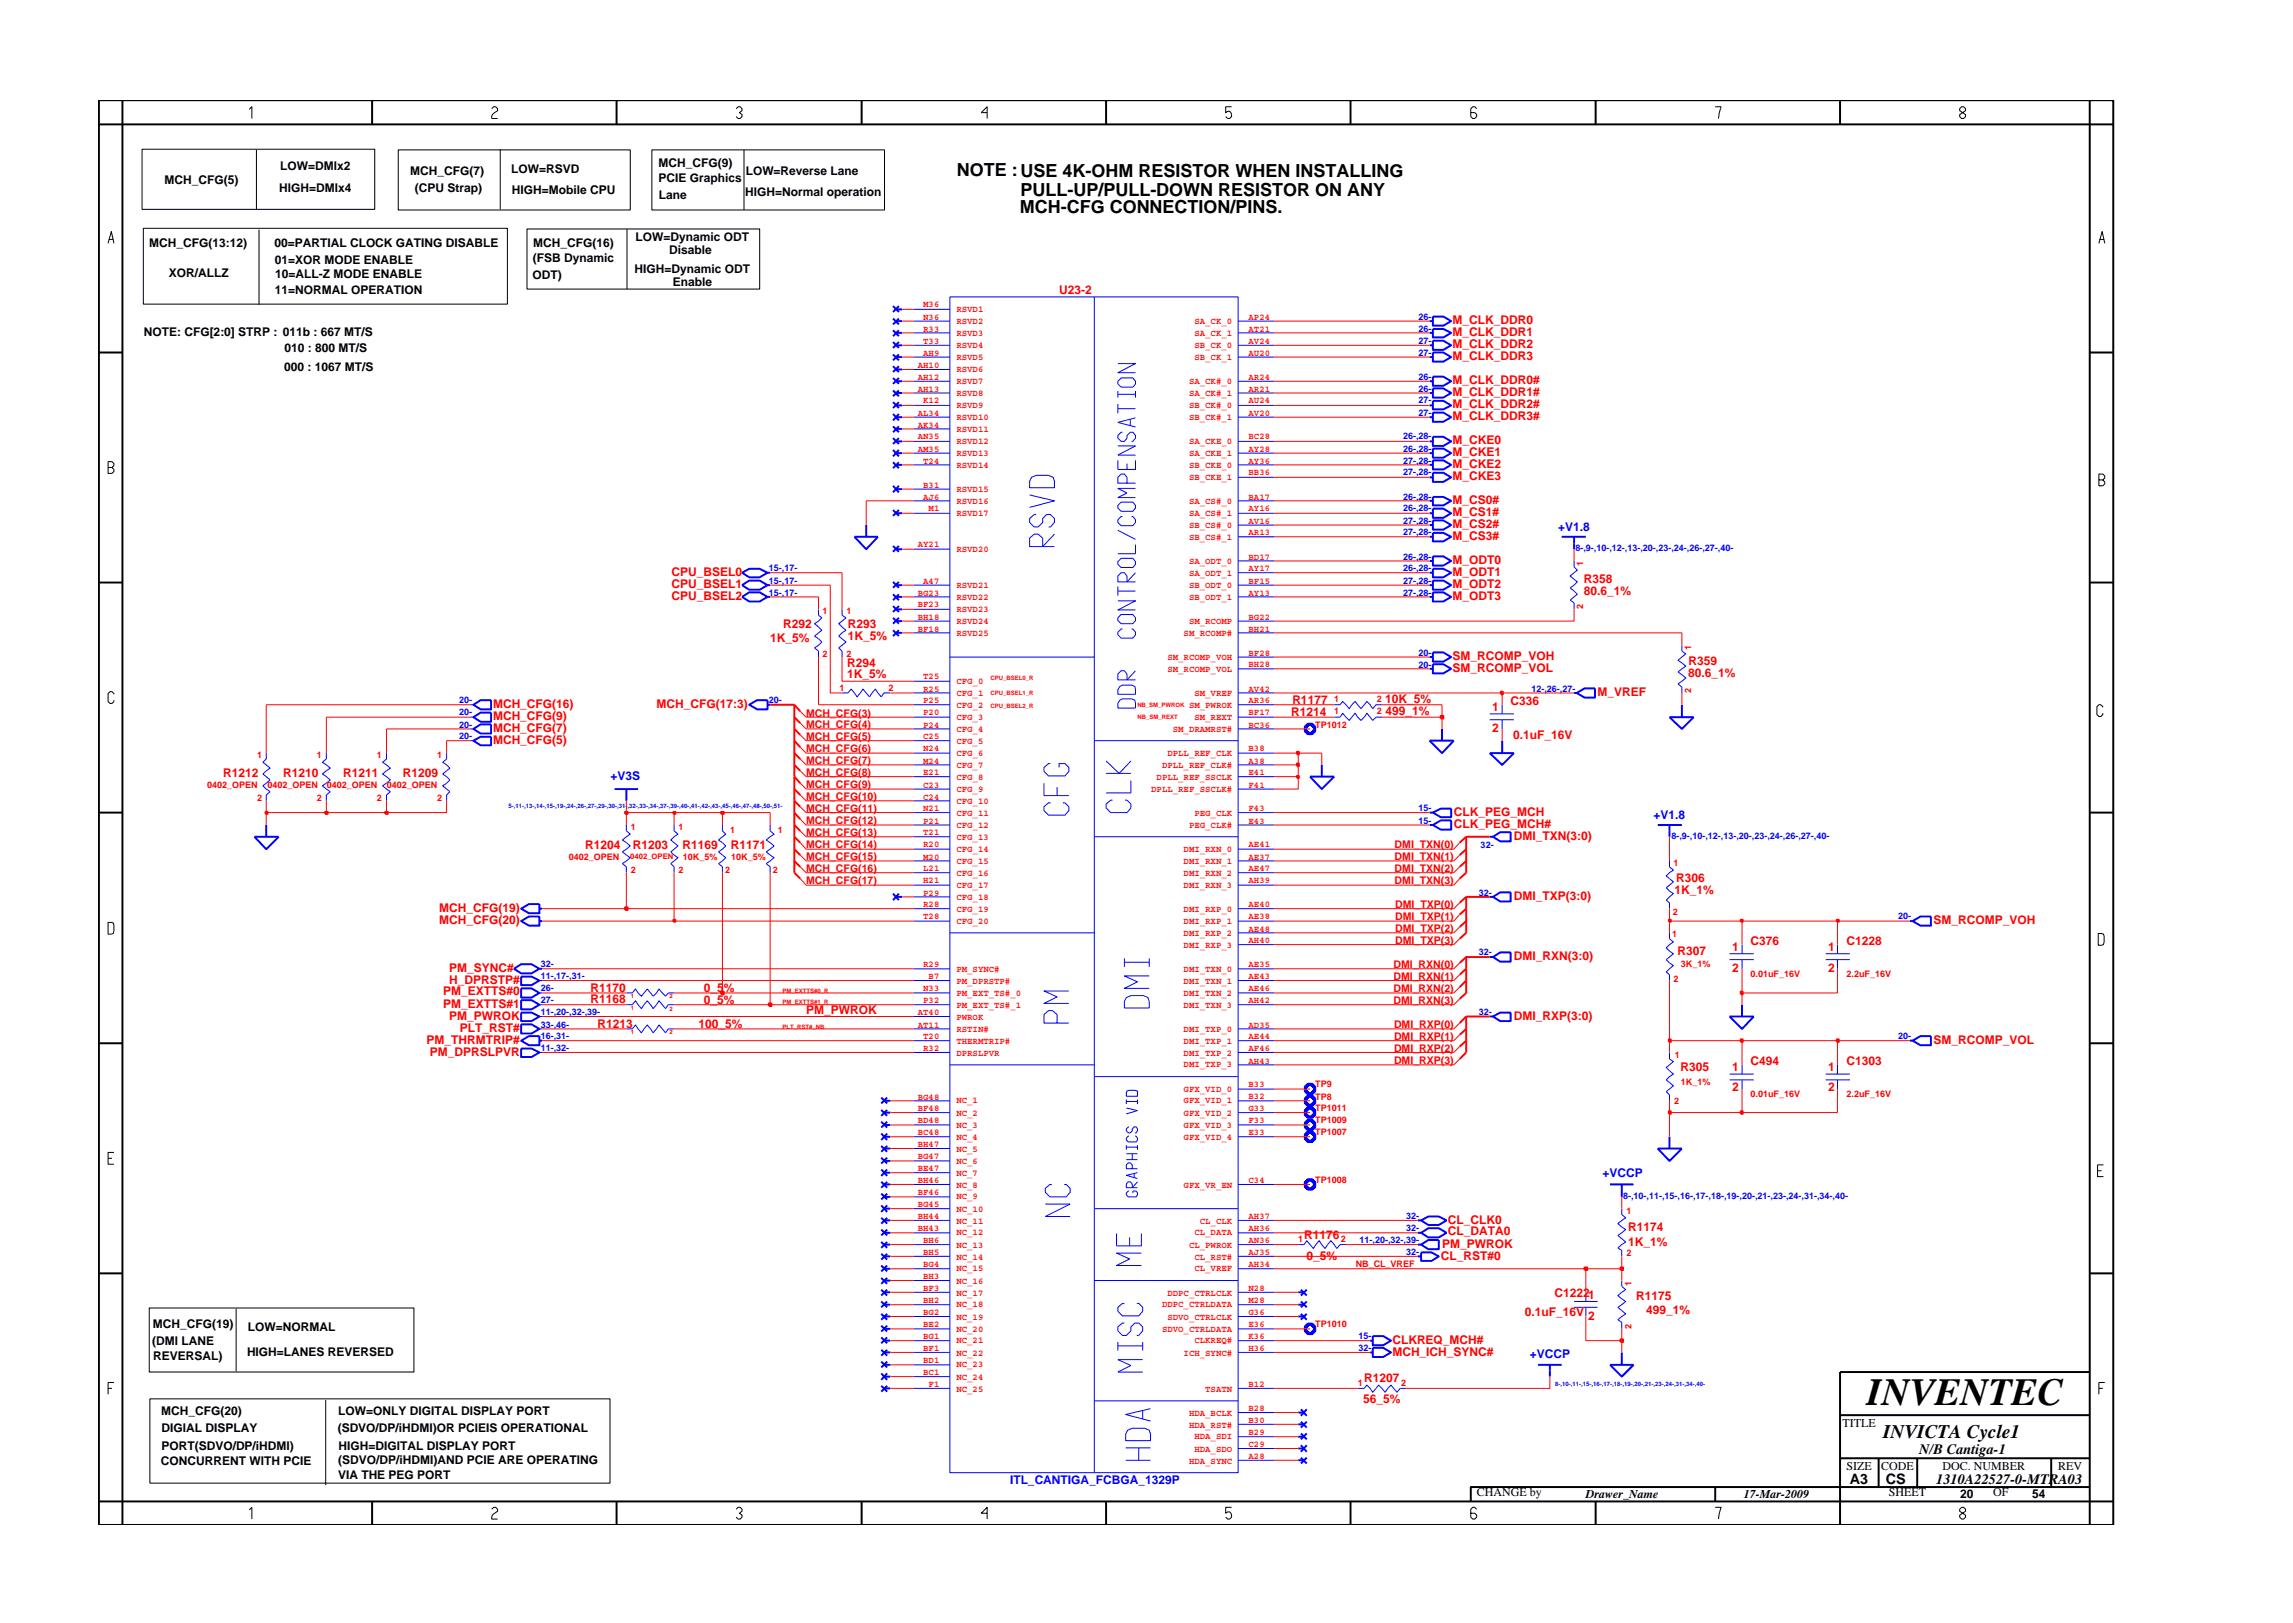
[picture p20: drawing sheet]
<svg xmlns="http://www.w3.org/2000/svg" width="297mm" height="210mm" viewBox="0 0 297 210" stroke-linecap="round" stroke-linejoin="round" font-family="sans-serif">
<defs><g id="words">
<text font-size="5" x="241.8" y="182">INVENTEC</text>
<text font-size="2.5" x="244" y="186.3">INVICTA Cycle1</text>
<g font-size="2.3">
<text x="123.9" y="22.8">NOTE :USE 4K-OHM RESISTOR WHEN INSTALLING</text>
<text x="132.1" y="27.6">MCH-CFG CONNECTION/PINS.</text>
<text x="132.2" y="25.4">PULL-UP/PULL-DOWN RESISTOR ON ANY</text>
</g>
<g font-size="1.9">
<text x="248.6" y="188.3">N/B Cantiga-1</text>
<text x="239.6" y="192.2">A3</text>
<text x="244.3" y="192.3">CS</text>
<text x="250.8" y="192.2">1310A22527-0-MTRA03</text>
</g>
<g font-size="1.6">
<text x="21.3" y="23.8">MCH_CFG(5)</text>
<text x="36.3" y="22">LOW=DMIx2</text>
<text x="53.2" y="22.6">MCH_CFG(7)</text>
<text x="66.2" y="22.5">LOW=RSVD</text>
<text x="85.3" y="23.6">PCIE Graphics</text>
<text x="85.3" y="21.6">MCH_CFG(9)</text>
<text x="96.6" y="22.7">LOW=Reverse Lane</text>
<text x="36.2" y="24.9">HIGH=DMIx4</text>
<text x="53.8" y="24.8">(CPU Strap)</text>
<text x="66.3" y="25.1">HIGH=Mobile CPU</text>
<text x="85.3" y="25.8">Lane</text>
<text x="96.5" y="25.3">HIGH=Normal operation</text>
<text x="19.3" y="31.9">MCH_CFG(13:12)</text>
<text x="21.9" y="35.8">XOR/ALLZ</text>
<text x="35.5" y="31.9">00=PARTIAL CLOCK GATING DISABLE</text>
<text x="35.6" y="34.1">01=XOR MODE ENABLE</text>
<text x="35.6" y="36">10=ALL-Z MODE ENABLE</text>
<text x="69" y="33.9">(FSB Dynamic</text>
<text x="69.1" y="31.9">MCH_CFG(16)</text>
<text x="82.2" y="35.4">HIGH=Dynamic ODT</text>
<text x="82.3" y="31.3">LOW=Dynamic ODT</text>
<text x="86.7" y="33">Disable</text>
<text x="35.6" y="38">11=NORMAL OPERATION</text>
<text x="69" y="36.2">ODT)</text>
<text x="87.1" y="37">Enable</text>
<text x="18.6" y="43.5">NOTE: CFG[2:0] STRP : 011b : 667 MT/S</text>
<text x="36.8" y="45.7">010 : 800 MT/S</text>
<text x="36.8" y="48">000 : 1067 MT/S</text>
<text x="19.8" y="172">MCH_CFG(19)</text>
<text x="32.1" y="172.5">LOW=NORMAL</text>
<text x="19.7" y="174.2">(DMI LANE</text>
<text x="19.8" y="176.2">REVERSAL)</text>
<text x="32" y="175.7">HIGH=LANES REVERSED</text>
<text x="20.9" y="183.3">MCH_CFG(20)</text>
<text x="20.9" y="185.5">DIGIAL DISPLAY</text>
<text x="43.7" y="185.5">(SDVO/DP/iHDMI)OR PCIEIS OPERATIONAL</text>
<text x="43.8" y="183.3">LOW=ONLY DIGITAL DISPLAY PORT</text>
<text x="238.7" y="184.8">TITLE</text>
<text x="20.8" y="189.8">CONCURRENT WITH PCIE</text>
<text x="20.9" y="187.8">PORT(SDVO/DP/iHDMI)</text>
<text x="43.8" y="191.6">VIA THE PEG PORT</text>
<text x="43.8" y="189.7">(SDVO/DP/iHDMI)AND PCIE ARE OPERATING</text>
<text x="43.9" y="187.8">HIGH=DIGITAL DISPLAY PORT</text>
<text x="239.2" y="190.4">SIZE</text>
<text x="243.7" y="190.4">CODE</text>
<text x="251.6" y="190.4">DOC. NUMBER</text>
<text x="266.6" y="190.4">REV</text>
<text x="191.3" y="193.9">CHANGE by</text>
<text x="205.4" y="194.1">Drawer_Name</text>
<text x="225.9" y="194.1">17-Mar-2009</text>
<text x="244.7" y="193.9">SHEET</text>
<text x="253.9" y="194.1">20</text>
<text x="258.2" y="193.9">OF</text>
<text x="263.3" y="194.1">54</text>
</g>
<g font-size="1.6" fill="#f00">
<text x="137.2" y="38">U23-2</text>
<text x="188.2" y="42">M_CLK_DDR0</text>
<text x="188.2" y="43.5">M_CLK_DDR1</text>
<text x="188.2" y="45.1">M_CLK_DDR2</text>
<text x="188.2" y="46.7">M_CLK_DDR3</text>
<text x="188.2" y="49.8">M_CLK_DDR0#</text>
<text x="188.2" y="51.3">M_CLK_DDR1#</text>
<text x="188.2" y="52.8">M_CLK_DDR2#</text>
<text x="188.2" y="54.5">M_CLK_DDR3#</text>
<text x="188.2" y="57.5">M_CKE0</text>
<text x="188.2" y="59.1">M_CKE1</text>
<text x="188.2" y="60.6">M_CKE2</text>
<text x="188.2" y="62.2">M_CKE3</text>
<text x="188.2" y="65.3">M_CS0#</text>
<text x="188.2" y="66.8">M_CS1#</text>
<text x="188.2" y="68.4">M_CS2#</text>
<text x="188.2" y="70">M_CS3#</text>
<text x="87" y="76.2">CPU_BSEL1</text>
<text x="87" y="77.7">CPU_BSEL2</text>
<text x="87" y="74.6">CPU_BSEL0</text>
<text x="188.2" y="73.1">M_ODT0</text>
<text x="188.2" y="74.6">M_ODT1</text>
<text x="188.2" y="76.2">M_ODT2</text>
<text x="188.2" y="77.7">M_ODT3</text>
<text x="205.2" y="77.1">80.6_1%</text>
<text x="205.2" y="75.5">R358</text>
<text x="99.8" y="83.2">1K_5%</text>
<text x="101.5" y="81.4">R292</text>
<text x="109.8" y="82.9">1K_5%</text>
<text x="109.8" y="81.4">R293</text>
<text x="109.8" y="86.4">R294</text>
<text x="109.8" y="87.8">1K_5%</text>
<text x="188.2" y="85.5">SM_RCOMP_VOH</text>
<text x="188.2" y="87.1">SM_RCOMP_VOL</text>
<text x="218.7" y="87.7">80.6_1%</text>
<text x="218.7" y="86.1">R359</text>
<text x="63.9" y="91.7">MCH_CFG(16)</text>
<text x="63.9" y="93.2">MCH_CFG(9)</text>
<text x="63.9" y="94.8">MCH_CFG(7)</text>
<text x="85.1" y="91.7">MCH_CFG(17:3)</text>
<text x="167.2" y="92.7">R1214</text>
<text x="167.4" y="91.2">R1177</text>
<text x="179.4" y="91.1">10K_5%</text>
<text x="179.5" y="92.7">499_1%</text>
<text x="193.3" y="92.1">1</text>
<text x="193.3" y="94.8">2</text>
<text x="195.7" y="91.4">C336</text>
<text x="196" y="95.8">0.1uF_16V</text>
<text x="207" y="90.2">M_VREF</text>
<text x="28.9" y="100.6">R1212</text>
<text x="36.7" y="100.6">R1210</text>
<text x="44.5" y="100.6">R1211</text>
<text x="52.2" y="100.6">R1209</text>
<text x="63.9" y="96.4">MCH_CFG(5)</text>
<text x="188.3" y="105.7">CLK_PEG_MCH</text>
<text x="188.3" y="107.3">CLK_PEG_MCH#</text>
<text x="75.8" y="109.9">R1204</text>
<text x="82" y="109.9">R1203</text>
<text x="88.4" y="110">R1169</text>
<text x="94.7" y="110">R1171</text>
<text x="196.1" y="108.8">DMI_TXN(3:0)</text>
<text x="56.9" y="119.7">MCH_CFG(20)</text>
<text x="56.9" y="118.1">MCH_CFG(19)</text>
<text x="196.1" y="116.6">DMI_TXP(3:0)</text>
<text x="216.9" y="115.8">1K_1%</text>
<text x="217.1" y="114.3">R306</text>
<text x="250.5" y="119.7">SM_RCOMP_VOH</text>
<text x="58.2" y="125.9">PM_SYNC#</text>
<text x="196.1" y="124.3">DMI_RXN(3:0)</text>
<text x="217.3" y="123.7">R307</text>
<text x="224.4" y="123.2">1</text>
<text x="224.4" y="125.9">2</text>
<text x="226.8" y="122.4">C376</text>
<text x="236.8" y="123.2">1</text>
<text x="236.8" y="125.9">2</text>
<text x="239.2" y="122.4">C1228</text>
<text x="57.4" y="130.6">PM_EXTTS#1</text>
<text x="57.4" y="129">PM_EXTTS#0</text>
<text x="58.2" y="127.4">H_DPRSTP#</text>
<text x="76.5" y="130">R1168</text>
<text x="76.5" y="128.5">R1170</text>
<text x="91.2" y="130.1">0_5%</text>
<text x="91.2" y="128.6">0_5%</text>
<text x="104.4" y="131.3">PM_PWROK</text>
<text x="55.3" y="135.2">PM_THRMTRIP#</text>
<text x="55.7" y="136.8">PM_DPRSLPVR</text>
<text x="58.2" y="132.1">PM_PWROK</text>
<text x="59.6" y="133.7">PLT_RST#</text>
<text x="77.4" y="133.1">R1213</text>
<text x="90.5" y="133.1">100_5%</text>
<text x="196.1" y="132.1">DMI_RXP(3:0)</text>
<text x="226.8" y="137.9">C494</text>
<text x="239.2" y="137.9">C1303</text>
<text x="250.5" y="135.2">SM_RCOMP_VOL</text>
<text x="217.7" y="138.8">R305</text>
<text x="224.4" y="138.7">1</text>
<text x="224.4" y="141.4">2</text>
<text x="236.8" y="141.4">2</text>
<text x="236.8" y="138.7">1</text>
<text x="168.9" y="160.5">R1176</text>
<text x="186.8" y="161.6">PM_PWROK</text>
<text x="187.6" y="160">CL_DATA0</text>
<text x="187.6" y="158.5">CL_CLK0</text>
<text x="210.9" y="161.4">1K_1%</text>
<text x="210.9" y="159.5">R1174</text>
<text x="169.2" y="163.2">0_5%</text>
<text x="186.6" y="163.2">CL_RST#0</text>
<text x="197.5" y="170.4">0.1uF_16V</text>
<text x="201.4" y="168.1">C12221</text>
<text x="205.8" y="171">2</text>
<text x="211.9" y="168.4">R1175</text>
<text x="213.2" y="170.3">499_1%</text>
<text x="176.7" y="179.1">R1207</text>
<text x="180.4" y="175.6">MCH_ICH_SYNC#</text>
<text x="180.4" y="174.1">CLKREQ_MCH#</text>
<text x="176.6" y="181.8">56_5%</text>
</g>
<g font-size="1.6" fill="#00f">
<text x="201.9" y="68.8">+V1.8</text>
<text x="79.1" y="101">+V3S</text>
<text x="214.2" y="106.1">+V1.8</text>
<text x="207.6" y="152.5">+VCCP</text>
<text x="198.2" y="176">+VCCP</text>
<text x="130.8" y="192.3">ITL_CANTIGA_FCBGA_1329P</text>
</g>
<g font-size="1.4" fill="#f00">
<text x="104.4" y="92.8">MCH_CFG(3)</text>
<text x="104.4" y="95.9">MCH_CFG(5)</text>
<text x="104.4" y="94.3">MCH_CFG(4)</text>
<text x="104.4" y="100.5">MCH_CFG(8)</text>
<text x="104.4" y="99">MCH_CFG(7)</text>
<text x="104.4" y="97.5">MCH_CFG(6)</text>
<text x="104.4" y="106.8">MCH_CFG(12)</text>
<text x="104.4" y="105.2">MCH_CFG(11)</text>
<text x="104.4" y="103.7">MCH_CFG(10)</text>
<text x="104.4" y="102.1">MCH_CFG(9)</text>
<text x="104.4" y="113">MCH_CFG(16)</text>
<text x="104.4" y="111.4">MCH_CFG(15)</text>
<text x="104.4" y="109.8">MCH_CFG(14)</text>
<text x="104.4" y="108.3">MCH_CFG(13)</text>
<text x="180.7" y="113">DMI_TXN(2)</text>
<text x="180.7" y="109.8">DMI_TXN(0)</text>
<text x="180.7" y="111.4">DMI_TXN(1)</text>
<text x="104.4" y="114.5">MCH_CFG(17)</text>
<text x="180.7" y="114.5">DMI_TXN(3)</text>
<text x="180.7" y="117.6">DMI_TXP(0)</text>
<text x="180.7" y="119.2">DMI_TXP(1)</text>
<text x="180.5" y="125.4">DMI_RXN(0)</text>
<text x="180.7" y="120.8">DMI_TXP(2)</text>
<text x="180.7" y="122.3">DMI_TXP(3)</text>
<text x="180.5" y="126.9">DMI_RXN(1)</text>
<text x="180.5" y="128.6">DMI_RXN(2)</text>
<text x="180.5" y="130.1">DMI_RXN(3)</text>
<text x="180.6" y="137.9">DMI_RXP(3)</text>
<text x="180.6" y="133.2">DMI_RXP(0)</text>
<text x="180.6" y="134.7">DMI_RXP(1)</text>
<text x="180.6" y="136.3">DMI_RXP(2)</text>
</g>
<g font-size="1.2" fill="#f00">
<text x="119.6" y="41.4">N36</text>
<text x="119.6" y="39.8">M36</text>
<text x="123.9" y="40.4">RSVD1</text>
<text x="161.7" y="41.4">AP24</text>
<text x="118.9" y="47.6">AH10</text>
<text x="119.6" y="43">R33</text>
<text x="119.6" y="44.6">T33</text>
<text x="119.6" y="46.1">AH9</text>
<text x="123.9" y="42">RSVD2</text>
<text x="123.9" y="43.5">RSVD3</text>
<text x="123.9" y="45.1">RSVD4</text>
<text x="123.9" y="46.7">RSVD5</text>
<text x="154.7" y="45.1">SB_CK_0</text>
<text x="154.7" y="46.7">SB_CK_1</text>
<text x="154.7" y="42">SA_CK_0</text>
<text x="154.7" y="43.5">SA_CK_1</text>
<text x="161.7" y="44.6">AV24</text>
<text x="161.7" y="46.1">AU20</text>
<text x="161.7" y="43">AT21</text>
<text x="118.9" y="49.2">AH12</text>
<text x="118.9" y="50.7">AH13</text>
<text x="118.9" y="53.9">AL34</text>
<text x="119.6" y="52.3">K12</text>
<text x="123.9" y="48.2">RSVD6</text>
<text x="123.9" y="49.7">RSVD7</text>
<text x="123.9" y="51.3">RSVD8</text>
<text x="123.9" y="52.9">RSVD9</text>
<text x="154" y="52.9">SB_CK#_0</text>
<text x="154" y="49.7">SA_CK#_0</text>
<text x="154" y="51.3">SA_CK#_1</text>
<text x="161.7" y="52.3">AU24</text>
<text x="161.7" y="53.9">AV20</text>
<text x="161.7" y="49.2">AR24</text>
<text x="161.7" y="50.7">AR21</text>
<text x="118.9" y="55.4">AK34</text>
<text x="118.9" y="56.9">AN35</text>
<text x="118.9" y="58.5">AM35</text>
<text x="123.9" y="54.5">RSVD10</text>
<text x="123.9" y="56">RSVD11</text>
<text x="123.9" y="57.5">RSVD12</text>
<text x="123.9" y="59.1">RSVD13</text>
<text x="154" y="54.5">SB_CK#_1</text>
<text x="154" y="57.5">SA_CKE_0</text>
<text x="154" y="59.1">SA_CKE_1</text>
<text x="161.7" y="56.9">BC28</text>
<text x="161.7" y="58.5">AY28</text>
<text x="119.6" y="60.1">T24</text>
<text x="119.6" y="63.2">B31</text>
<text x="119.6" y="64.7">AJ6</text>
<text x="123.9" y="60.6">RSVD14</text>
<text x="123.9" y="63.8">RSVD15</text>
<text x="123.9" y="65.3">RSVD16</text>
<text x="154" y="60.6">SB_CKE_0</text>
<text x="154" y="62.2">SB_CKE_1</text>
<text x="154" y="65.3">SA_CS#_0</text>
<text x="161.7" y="60.1">AY36</text>
<text x="161.7" y="61.6">BB36</text>
<text x="161.7" y="64.7">BA17</text>
<text x="118.9" y="70.9">AY21</text>
<text x="120.3" y="66.2">M1</text>
<text x="123.9" y="66.8">RSVD17</text>
<text x="123.9" y="71.5">RSVD20</text>
<text x="154" y="66.8">SA_CS#_1</text>
<text x="154" y="68.4">SB_CS#_0</text>
<text x="154" y="70">SB_CS#_1</text>
<text x="161.7" y="67.8">AV16</text>
<text x="161.7" y="69.4">AR13</text>
<text x="161.7" y="66.2">AY16</text>
<text x="118.9" y="77.2">BG23</text>
<text x="119.6" y="75.6">A47</text>
<text x="123.9" y="76.1">RSVD21</text>
<text x="123.9" y="77.8">RSVD22</text>
<text x="154" y="73.1">SA_ODT_0</text>
<text x="154" y="74.6">SA_ODT_1</text>
<text x="154" y="76.1">SB_ODT_0</text>
<text x="154" y="77.8">SB_ODT_1</text>
<text x="161.7" y="72.5">BD17</text>
<text x="161.7" y="74">AY17</text>
<text x="161.7" y="75.6">BF15</text>
<text x="161.7" y="77.2">AY13</text>
<text x="205.1" y="73.3" transform="rotate(-90 205.1 73.3)">1</text>
<text x="106.5" y="79.6">1</text>
<text x="109.7" y="79.6">1</text>
<text x="118.9" y="78.7">BF23</text>
<text x="118.9" y="80.3">BH18</text>
<text x="118.9" y="81.8">BF18</text>
<text x="123.9" y="79.3">RSVD23</text>
<text x="123.9" y="80.8">RSVD24</text>
<text x="123.9" y="82.4">RSVD25</text>
<text x="153.3" y="82.4">SM_RCOMP#</text>
<text x="154" y="80.8">SM_RCOMP</text>
<text x="161.7" y="80.3">BG22</text>
<text x="161.7" y="81.8">BH21</text>
<text x="205.1" y="78.9" transform="rotate(-90 205.1 78.9)">2</text>
<text x="106.5" y="85.1">2</text>
<text x="108.7" y="89.5">1</text>
<text x="109.7" y="85.1">2</text>
<text x="115.1" y="89.5">2</text>
<text x="119.6" y="88">T25</text>
<text x="119.6" y="89.6">R25</text>
<text x="123.9" y="88.6">CFG_0</text>
<text x="151.2" y="85.5">SM_RCOMP_VOH</text>
<text x="151.2" y="87.1">SM_RCOMP_VOL</text>
<text x="161.7" y="84.9">BF28</text>
<text x="161.7" y="86.5">BH28</text>
<text x="161.7" y="89.6">AV42</text>
<text x="219.1" y="89.8" transform="rotate(-90 219.1 89.8)">2</text>
<text x="219.1" y="84.2" transform="rotate(-90 219.1 84.2)">1</text>
<text x="119.6" y="91.1">P25</text>
<text x="119.6" y="92.7">P20</text>
<text x="119.6" y="94.3">P24</text>
<text x="119.6" y="95.8">C25</text>
<text x="123.9" y="90.2">CFG_1</text>
<text x="123.9" y="91.7">CFG_2</text>
<text x="123.9" y="93.2">CFG_3</text>
<text x="123.9" y="94.9">CFG_4</text>
<text x="151.9" y="94.9">SM_DRAMRST#</text>
<text x="154" y="91.7">SM_PWROK</text>
<text x="154.7" y="93.2">SM_REXT</text>
<text x="154.7" y="90.2">SM_VREF</text>
<text x="161.7" y="92.7">BF17</text>
<text x="161.7" y="94.3">BC36</text>
<text x="161.7" y="91.1">AR36</text>
<text x="170.4" y="94.3">TP1012</text>
<text x="172.8" y="92.5">1</text>
<text x="172.8" y="91">1</text>
<text x="178.4" y="92.5">2</text>
<text x="178.4" y="91">2</text>
<text x="33.3" y="98.2">1</text>
<text x="41" y="98.2">1</text>
<text x="48.8" y="98.2">1</text>
<text x="56.6" y="98.2">1</text>
<text x="119.6" y="97.3">N24</text>
<text x="119.6" y="98.9">M24</text>
<text x="119.6" y="100.4">E21</text>
<text x="123.9" y="96.4">CFG_5</text>
<text x="123.9" y="97.9">CFG_6</text>
<text x="123.9" y="99.5">CFG_7</text>
<text x="123.9" y="101">CFG_8</text>
<text x="149.8" y="101">DPLL_REF_SSCLK</text>
<text x="150.5" y="99.5">DPLL_REF_CLK#</text>
<text x="151.2" y="97.9">DPLL_REF_CLK</text>
<text x="161.7" y="97.3">B38</text>
<text x="161.7" y="98.9">A38</text>
<text x="161.7" y="100.4">E41</text>
<text x="26.8" y="102.1">0402_OPEN</text>
<text x="33.3" y="103.7">2</text>
<text x="34.6" y="102.1">0402_OPEN</text>
<text x="41" y="103.7">2</text>
<text x="42.3" y="102.1">0402_OPEN</text>
<text x="48.8" y="103.7">2</text>
<text x="50.1" y="102.1">0402_OPEN</text>
<text x="56.6" y="103.7">2</text>
<text x="81.7" y="107.6">1</text>
<text x="87.9" y="107.6">1</text>
<text x="94.6" y="107.9">1</text>
<text x="100.8" y="107.9">1</text>
<text x="119.6" y="103.6">C24</text>
<text x="119.6" y="105.1">N21</text>
<text x="119.6" y="106.7">P21</text>
<text x="119.6" y="102.1">C23</text>
<text x="123.9" y="104.2">CFG_10</text>
<text x="123.9" y="105.7">CFG_11</text>
<text x="123.9" y="107.2">CFG_12</text>
<text x="123.9" y="102.6">CFG_9</text>
<text x="149.1" y="102.6">DPLL_REF_SSCLK#</text>
<text x="154" y="107.2">PEG_CLK#</text>
<text x="154.7" y="105.7">PEG_CLK</text>
<text x="161.7" y="105.1">F43</text>
<text x="161.7" y="106.7">E43</text>
<text x="161.7" y="102.1">F41</text>
<text x="73.7" y="111.4">0402_OPEN</text>
<text x="81.7" y="113.1">2</text>
<text x="87.9" y="113.1">2</text>
<text x="88.5" y="111.4">10K_5%</text>
<text x="94" y="113.1">2</text>
<text x="94.7" y="111.4">10K_5%</text>
<text x="100.1" y="113.1">2</text>
<text x="119.6" y="108.2">T21</text>
<text x="119.6" y="109.8">R20</text>
<text x="119.6" y="111.4">M20</text>
<text x="119.6" y="112.9">L21</text>
<text x="123.9" y="108.8">CFG_13</text>
<text x="123.9" y="110.3">CFG_14</text>
<text x="123.9" y="111.9">CFG_15</text>
<text x="123.9" y="113.5">CFG_16</text>
<text x="153.3" y="111.9">DMI_RXN_1</text>
<text x="153.3" y="113.5">DMI_RXN_2</text>
<text x="153.3" y="110.3">DMI_RXN_0</text>
<text x="161.7" y="109.8">AE41</text>
<text x="161.7" y="111.4">AE37</text>
<text x="161.7" y="112.9">AE47</text>
<text x="216.8" y="112.2">1</text>
<text x="119.6" y="114.4">H21</text>
<text x="119.6" y="116">P29</text>
<text x="119.6" y="117.5">R28</text>
<text x="119.6" y="119.1">T28</text>
<text x="123.9" y="115">CFG_17</text>
<text x="123.9" y="116.6">CFG_18</text>
<text x="123.9" y="118.1">CFG_19</text>
<text x="123.9" y="119.7">CFG_20</text>
<text x="153.3" y="115">DMI_RXN_3</text>
<text x="153.3" y="118.1">DMI_RXP_0</text>
<text x="153.3" y="119.7">DMI_RXP_1</text>
<text x="161.7" y="114.4">AH39</text>
<text x="161.7" y="117.5">AE40</text>
<text x="161.7" y="119.1">AE38</text>
<text x="216.7" y="118.6">2</text>
<text x="119.6" y="125.3">R29</text>
<text x="123.9" y="125.9">PM_SYNC#</text>
<text x="153.3" y="121.3">DMI_RXP_2</text>
<text x="153.3" y="122.8">DMI_RXP_3</text>
<text x="153.3" y="125.9">DMI_TXN_0</text>
<text x="161.7" y="120.7">AE48</text>
<text x="161.7" y="122.2">AH40</text>
<text x="161.7" y="125.3">AE35</text>
<text x="216.6" y="121.4">1</text>
<text x="217.7" y="125.3">3K_1%</text>
<text x="118.9" y="131.5">AT40</text>
<text x="119.6" y="128.4">N33</text>
<text x="119.6" y="130">P32</text>
<text x="120.3" y="126.9">B7</text>
<text x="123.9" y="127.5">PM_DPRSTP#</text>
<text x="123.9" y="129">PM_EXT_TS#_0</text>
<text x="123.9" y="130.6">PM_EXT_TS#_1</text>
<text x="153.3" y="127.5">DMI_TXN_1</text>
<text x="153.3" y="129">DMI_TXN_2</text>
<text x="153.3" y="130.6">DMI_TXN_3</text>
<text x="161.7" y="126.9">AE43</text>
<text x="161.7" y="128.4">AE46</text>
<text x="161.7" y="130">AH42</text>
<text x="216.8" y="127.2">2</text>
<text x="226.8" y="126.6">0.01uF_16V</text>
<text x="239.2" y="126.6">2.2uF_16V</text>
<text x="118.9" y="133.1">AT11</text>
<text x="119.6" y="136.2">R32</text>
<text x="119.6" y="134.6">T20</text>
<text x="123.9" y="133.6">RSTIN#</text>
<text x="123.9" y="136.8">DPRSLPVR</text>
<text x="123.9" y="132.1">PWROK</text>
<text x="123.9" y="135.2">THERMTRIP#</text>
<text x="153.3" y="133.6">DMI_TXP_0</text>
<text x="153.3" y="135.2">DMI_TXP_1</text>
<text x="153.3" y="136.8">DMI_TXP_2</text>
<text x="161.7" y="133.1">AD35</text>
<text x="161.7" y="134.6">AE44</text>
<text x="161.7" y="136.2">AF46</text>
<text x="161.7" y="137.8">AH43</text>
<text x="217" y="137">1</text>
<text x="118.9" y="142.4">BG48</text>
<text x="118.9" y="144">BF48</text>
<text x="123.9" y="142.9">NC_1</text>
<text x="153.3" y="138.3">DMI_TXP_3</text>
<text x="153.3" y="141.4">GFX_VID_0</text>
<text x="153.3" y="142.9">GFX_VID_1</text>
<text x="161.7" y="140.8">B33</text>
<text x="161.7" y="142.4">B32</text>
<text x="161.7" y="144">G33</text>
<text x="170.4" y="140.8">TP9</text>
<text x="170.4" y="142.4">TP8</text>
<text x="170.4" y="144">TP1011</text>
<text x="216.9" y="143">2</text>
<text x="217.7" y="140.6">1K_1%</text>
<text x="226.8" y="142.1">0.01uF_16V</text>
<text x="239.2" y="142.1">2.2uF_16V</text>
<text x="118.9" y="145.5">BD48</text>
<text x="118.9" y="147.1">BC48</text>
<text x="118.9" y="148.6">BH47</text>
<text x="123.9" y="146.1">NC_3</text>
<text x="123.9" y="147.7">NC_4</text>
<text x="123.9" y="149.2">NC_5</text>
<text x="123.9" y="144.6">NC_2</text>
<text x="153.3" y="144.6">GFX_VID_2</text>
<text x="153.3" y="146.1">GFX_VID_3</text>
<text x="153.3" y="147.7">GFX_VID_4</text>
<text x="161.7" y="145.5">F33</text>
<text x="161.7" y="147.1">E33</text>
<text x="170.4" y="145.5">TP1009</text>
<text x="170.4" y="147.1">TP1007</text>
<text x="118.9" y="150.1">BG47</text>
<text x="118.9" y="151.8">BE47</text>
<text x="118.9" y="153.3">BH46</text>
<text x="118.9" y="154.8">BF46</text>
<text x="123.9" y="150.7">NC_6</text>
<text x="123.9" y="152.3">NC_7</text>
<text x="123.9" y="153.9">NC_8</text>
<text x="123.9" y="155.4">NC_9</text>
<text x="153.3" y="153.9">GFX_VR_EN</text>
<text x="161.7" y="153.3">C34</text>
<text x="170.4" y="153.3">TP1008</text>
<text x="118.9" y="156.4">BG45</text>
<text x="118.9" y="157.9">BH44</text>
<text x="118.9" y="159.5">BH43</text>
<text x="119.6" y="161.1">BH6</text>
<text x="123.9" y="157">NC_10</text>
<text x="123.9" y="158.5">NC_11</text>
<text x="123.9" y="160">NC_12</text>
<text x="123.9" y="161.7">NC_13</text>
<text x="154" y="161.7">CL_PWROK</text>
<text x="154.7" y="160">CL_DATA</text>
<text x="155.4" y="158.5">CL_CLK</text>
<text x="161.7" y="157.9">AH37</text>
<text x="161.7" y="159.5">AH36</text>
<text x="161.7" y="161.1">AN36</text>
<text x="168.2" y="160.9">1</text>
<text x="173.7" y="160.9">2</text>
<text x="210.7" y="157.3">1</text>
<text x="119.6" y="162.6">BH5</text>
<text x="119.6" y="164.2">BG4</text>
<text x="119.6" y="165.7">BH3</text>
<text x="119.6" y="167.2">BF3</text>
<text x="123.9" y="163.2">NC_14</text>
<text x="123.9" y="164.7">NC_15</text>
<text x="123.9" y="166.3">NC_16</text>
<text x="123.9" y="167.8">NC_17</text>
<text x="151.2" y="167.8">DDPC_CTRLCLK</text>
<text x="154.7" y="163.2">CL_RST#</text>
<text x="154.7" y="164.7">CL_VREF</text>
<text x="161.7" y="162.6">AJ35</text>
<text x="161.7" y="164.2">AH34</text>
<text x="161.7" y="167.2">N28</text>
<text x="175.6" y="164.1">NB_CL_VREF</text>
<text x="210.7" y="162.8">2</text>
<text x="211.4" y="166.5" transform="rotate(-90 211.4 166.5)">1</text>
<text x="119.6" y="168.9">BH2</text>
<text x="119.6" y="170.4">BG2</text>
<text x="119.6" y="171.9">BE2</text>
<text x="119.6" y="173.5">BG1</text>
<text x="123.9" y="169.4">NC_18</text>
<text x="123.9" y="171">NC_19</text>
<text x="123.9" y="172.5">NC_20</text>
<text x="150.5" y="169.4">DDPC_CTRLDATA</text>
<text x="150.5" y="172.5">SDVO_CTRLDATA</text>
<text x="151.2" y="171">SDVO_CTRLCLK</text>
<text x="161.7" y="173.5">K36</text>
<text x="161.7" y="168.9">M28</text>
<text x="161.7" y="170.4">G36</text>
<text x="161.7" y="171.9">E36</text>
<text x="170.4" y="171.9">TP1010</text>
<text x="211.4" y="172.2" transform="rotate(-90 211.4 172.2)">2</text>
<text x="119.6" y="176.6">BD1</text>
<text x="119.6" y="178.2">BC1</text>
<text x="119.6" y="175">BF1</text>
<text x="120.3" y="179.7">F1</text>
<text x="123.9" y="178.8">NC_24</text>
<text x="123.9" y="174">NC_21</text>
<text x="123.9" y="175.6">NC_22</text>
<text x="123.9" y="177.2">NC_23</text>
<text x="153.3" y="175.6">ICH_SYNC#</text>
<text x="154.7" y="174">CLKREQ#</text>
<text x="161.7" y="175">H36</text>
<text x="161.7" y="179.7">B12</text>
<text x="175.9" y="179.5">1</text>
<text x="181.5" y="179.5">2</text>
<text x="123.9" y="180.3">NC_25</text>
<text x="154" y="184.9">HDA_RST#</text>
<text x="154" y="183.4">HDA_BCLK</text>
<text x="156.1" y="180.3">TSATN</text>
<text x="161.7" y="185.9">B29</text>
<text x="161.7" y="182.8">B28</text>
<text x="161.7" y="184.3">B30</text>
<text x="154" y="189.6">HDA_SYNC</text>
<text x="154.7" y="186.5">HDA_SDI</text>
<text x="154.7" y="188.1">HDA_SDO</text>
<text x="161.7" y="187.5">C29</text>
<text x="161.7" y="189">A28</text>
</g>
<g font-size="1.2" fill="#00f">
<text x="183.8" y="41.4">26-</text>
<text x="183.8" y="44.6">27-</text>
<text x="183.8" y="43">26-</text>
<text x="183.8" y="46.1">27-</text>
<text x="183.8" y="52.3">27-</text>
<text x="183.8" y="50.7">26-</text>
<text x="183.8" y="49.2">26-</text>
<text x="183.8" y="53.9">27-</text>
<text x="181.8" y="58.5">26-,28-</text>
<text x="181.8" y="56.9">26-,28-</text>
<text x="181.8" y="61.6">27-,28-</text>
<text x="181.8" y="64.7">26-,28-</text>
<text x="181.8" y="60.1">27-,28-</text>
<text x="181.8" y="67.8">27-,28-</text>
<text x="181.8" y="66.2">26-,28-</text>
<text x="181.8" y="69.4">27-,28-</text>
<text x="204.1" y="71.4">8-,9-,10-,12-,13-,20-,23-,24-,26-,27-,40-</text>
<text x="99.6" y="75.6">15-,17-</text>
<text x="99.6" y="77.2">15-,17-</text>
<text x="99.6" y="74">15-,17-</text>
<text x="181.8" y="77.2">27-,28-</text>
<text x="181.8" y="72.5">26-,28-</text>
<text x="181.8" y="75.6">27-,28-</text>
<text x="181.8" y="74">26-,28-</text>
<text x="183.8" y="86.5">20-</text>
<text x="183.8" y="84.9">20-</text>
<text x="198.4" y="89.6">12-,26-,27-</text>
<text x="59.5" y="94.3">20-</text>
<text x="59.5" y="95.8">20-</text>
<text x="59.5" y="91.1">20-</text>
<text x="59.5" y="92.7">20-</text>
<text x="99.6" y="91.1">20-</text>
<text x="183.8" y="106.7">15-</text>
<text x="183.8" y="105.1">15-</text>
<text x="191.8" y="109.8">32-</text>
<text x="216.5" y="108.7">8-,9-,10-,12-,13-,20-,23-,24-,26-,27-,40-</text>
<text x="191.6" y="116">32-</text>
<text x="245.9" y="119.1">20-</text>
<text x="70" y="125.3">32-</text>
<text x="191.6" y="123.7">32-</text>
<text x="70" y="128.4">26-</text>
<text x="70" y="126.9">11-,17-,31-</text>
<text x="70" y="130">27-</text>
<text x="70" y="131.5">11-,20-,32-,39-</text>
<text x="191.6" y="131.5">32-</text>
<text x="70" y="133.1">33-,46-</text>
<text x="70" y="136.2">11-,32-</text>
<text x="70" y="134.6">16-,31-</text>
<text x="245.9" y="134.6">20-</text>
<text x="210.3" y="155.3">8-,10-,11-,15-,16-,17-,18-,19-,20-,21-,23-,24-,31-,34-,40-</text>
<text x="176.1" y="161.1">11-,20-,32-,39-</text>
<text x="182.2" y="157.9">32-</text>
<text x="182.2" y="159.5">32-</text>
<text x="182.2" y="162.6">32-</text>
<text x="176" y="173.5">15-</text>
<text x="176" y="175">32-</text>
</g>
<text font-size="1" fill="#f00" x="81.6" y="111.3">0402_OPEN</text>
<g font-size=".8" fill="#f00">
<text x="128.3" y="88.1">CPU_BSEL0_R</text>
<text x="128.3" y="90">CPU_BSEL1_R</text>
<text x="128.3" y="91.8">CPU_BSEL2_R</text>
<text x="147.3" y="91.6">NB_SM_PWROK</text>
<text x="147.4" y="93.1">NB_SM_REXT</text>
<text x="81.7" y="129.3">1</text>
<text x="81.7" y="130.8">1</text>
<text x="86.7" y="129.3">2</text>
<text x="86.7" y="130.9">2</text>
<text x="101.4" y="128.6">PM_EXTTS#0_R</text>
<text x="101.4" y="130">PM_EXTTS#1_R</text>
<text x="81.7" y="134">1</text>
<text x="86.7" y="134">2</text>
<text x="101.4" y="133.3">PLT_RST#_NB</text>
</g>
<g font-size=".8" fill="#00f">
<text x="65.9" y="104.7">5-,11-,13-,14-,15-,19-,24-,26-,27-,29-,30-,31-,32-,33-,34-,37-,39-,40-,41-,42-,43-,45-,46-,47-,48-,50-,51-</text>
<text x="201.5" y="179.5">8-,10-,11-,15-,16-,17-,18-,19-,20-,21-,23-,24-,31-,34-,40-</text>
</g>
</g></defs>
<g fill="none" stroke="#00f" stroke-width=".25">
<path d="M115.7 39.7l.7 .7M116.4 39.7l-.7 .7M115.7 52.1l.7 .8M115.7 41.3l.7 .7M115.7 47.4l.7 .8M115.7 44.3l.7 .8M115.7 59.9l.7 .7M115.7 49l.7 .7M115.7 56.8l.7 .7M115.7 45.9l.7 .8M115.7 58.3l.7 .8M115.7 55.2l.7 .8"/>
<path d="M115.7 42.8l.7 .7M115.7 53.6l.7 .9M115.7 50.6l.7 .7M116.1 52.5h.8M116.1 40.1h.8M116.1 41.6h.8M116.1 54h.8M116.1 47.9h.8M116.1 57.2h.8M116.1 49.4h.8M116.1 44.7h.8M116.1 58.7h.8"/>
<path d="M116.1 46.3h.8M116.1 55.6h.8M116.1 50.9h.8M116.1 43.1h.8M116.4 52.1l-.7 .8M116.4 41.3l-.7 .7M116.4 47.4l-.7 .8M116.4 44.3l-.7 .8M116.4 59.9l-.7 .7M116.4 49l-.7 .7M116.4 56.8l-.7 .7M116.4 45.9l-.7 .8"/>
<path d="M116.4 58.3l-.7 .8M116.4 55.2l-.7 .8M116.4 42.8l-.7 .7M116.4 53.6l-.7 .9M116.4 50.6l-.7 .7M185.2 46.3h.4M185.2 54h.4M185.2 44.7h.4M185.2 57.2h.4M185.2 49.4h.4M185.2 41.6h.4M185.2 52.5h.4"/>
<path d="M185.2 50.9h.4M185.2 43.1h.4M185.2 58.7h.4M185.6 45.7h1.4l1 .6-1 .5h-1.4zM185.6 44.1h1.4l1 .6-1 .6h-1.4zM185.6 53.5h1.4l1 .5-1 .6h-1.4zM185.6 59.6h1.4l1 .6-1 .6h-1.4zM185.6 56.6h1.4l1 .6-1 .6h-1.4zM185.6 48.8h1.4l1 .6-1 .6h-1.4zM185.6 51.9h1.4l1 .6-1 .5h-1.4zM185.6 41h1.4l1 .6-1 .6h-1.4zM185.6 50.3h1.4l1 .6-1 .6h-1.4z"/>
<path d="M185.6 42.6h1.4l1 .5-1 .6h-1.4zM185.6 58.1h1.4l1 .6-1 .6h-1.4zM96.1 77.3l1-.6h1.3l1 .6-1 .6h-1.3zM96.1 74.2l1-.5h1.3l1 .5-1 .6h-1.3zM96.1 75.8l1-.6h1.3l1 .6-1 .6h-1.3zM99.4 77.3h.4M99.4 74.2h.4M99.4 75.8h.4M110.7 69.5h3l-1.5 1.6zM112.2 68v1.5M115.7 78.5l.7 .8M115.7 62.9l.7 .9"/>
<path d="M115.7 77l.7 .8M115.7 70.7l.7 .8M115.7 66.1l.7 .7M115.7 75.4l.7 .7M116.1 78.9h.8M116.1 77.3h.8M116.1 63.4h.8M116.1 71.1h.8M116.1 60.2h.8M116.1 75.8h.8M116.1 66.5h.8M116.4 78.5l-.7 .8"/>
<path d="M116.4 62.9l-.7 .9M116.4 77l-.7 .8M116.4 70.7l-.7 .8M116.4 66.1l-.7 .7M116.4 75.4l-.7 .7M185.2 69.5h.4M185.2 60.2h.4M185.2 72.7h.4M185.2 77.3h.4M185.2 75.8h.4M185.2 61.8h.4M185.2 66.5h.4"/>
<path d="M185.2 64.9h.4M185.2 74.2h.4M185.2 68h.4M185.6 72.1h1.4l1 .6-1 .6h-1.4zM185.6 69h1.4l1 .5-1 .6h-1.4zM185.6 76.7h1.4l1 .6-1 .6h-1.4zM185.6 75.2h1.4l1 .6-1 .6h-1.4zM185.6 61.2h1.4l1 .6-1 .6h-1.4zM185.6 64.4h1.4l1 .5-1 .6h-1.4zM185.6 65.9h1.4l1 .6-1 .6h-1.4zM185.6 73.7h1.4l1 .5-1 .6h-1.4zM185.6 67.4h1.4l1 .6-1 .6h-1.4z"/>
<path d="M202.3 69.5h3.1M203.9 69.5v1.6M61.3 91.3l1-.6h1.3v1.2h-1.3zM61.3 96l1-.6h1.3v1.1h-1.3zM61.3 92.9l1-.6h1.3v1.2h-1.3zM61.3 94.4l1-.6h1.3v1.2h-1.3zM97.1 91.3l1-.6h1.3v1.2h-1.3zM99.4 91.3h.4M115.7 80l.7 .8M115.7 81.6l.7 .8M116.1 82h.8M116.1 80.5h.8"/>
<path d="M116.4 80l-.7 .8M116.4 81.6l-.7 .8M171.2 99.1v1.5M185.2 96h3.1l-1.5 1.6zM185.2 85.1h.4M185.2 86.6h.4M185.6 84.5h1.4l1 .6-1 .6h-1.4zM185.6 86h1.4l1 .6-1 .6h-1.4zM186.8 94.4v1.6M193 97.6h3.1l-1.5 1.5zM194.6 96v1.6M203.9 89.8h.3"/>
<path d="M204.2 89.8l1.1-.6h1.3v1.2h-1.3zM216.3 92.9h3.1l-1.5 1.5zM217.9 91.3v1.6M33 108.4h3.1l-1.6 1.6zM34.5 106.9v1.5M67.5 119.3l1-.6h1.4v1.2h-1.4zM67.5 117.7l1-.6h1.4v1.2h-1.4zM69.9 119.3h.3M69.9 117.7h.3M79.6 102.2h3.1M81.1 102.2v1.5M115.7 115.8l.7 .8"/>
<path d="M116.1 116.2h.8M116.4 115.8l-.7 .8M169.7 100.6h3.1l-1.6 1.6zM185.2 106.9h.4M185.2 105.3h.4M185.6 106.9l1-.6h1.4v1.2h-1.4zM185.6 105.3l1-.5h1.4v1.1h-1.4zM193 116.2h.4M193 108.4h.4M193.4 116.2l.9-.6h1.4v1.2h-1.4zM193.4 108.4l.9-.6h1.4v1.2h-1.4zM214.7 106.9h3.2"/>
<path d="M216.3 106.9v1.5M247.4 119.3h.4M247.8 119.3l1-.6h1.3v1.2h-1.3zM66.6 125.5l.9-.6h1.4l1 .6-1 .6h-1.4zM67.5 129.6h1.4l1 .6-1 .6h-1.4zM67.5 128h1.4l1 .6-1 .6h-1.4zM67.5 135.8h1.4l1 .5-1 .6h-1.4zM67.5 132.7h1.4l1 .6-1 .6h-1.4zM67.5 126.5h1.4l1 .5-1 .6h-1.4zM67.5 131.2h1.4l1 .5-1 .6h-1.4zM67.5 134.8l1-.6h1.4v1.2h-1.4zM69.9 125.5h.3"/>
<path d="M69.9 134.8h.3M193 131.7h.4M193 124h.4M193.4 131.7l.9-.5h1.4v1.1h-1.4zM193.4 124l.9-.6h1.4v1.2h-1.4zM224.1 131.7h3.1l-1.5 1.6zM225.7 130.2v1.5M247.4 134.8h.4M247.8 134.8l1-.6h1.3v1.2h-1.3zM114.2 150l.7 .7M114.2 159.3l.7 .7M114.2 154.6l.7 .8"/>
<path d="M114.2 157.8l.7 .7M114.2 146.8l.7 .9M114.2 142.2l.7 .7M114.2 143.8l.7 .8M114.2 153.1l.7 .8M114.2 148.4l.7 .8M114.2 156.2l.7 .8M114.2 151.5l.7 .8M114.2 145.3l.7 .8M114.5 159.7h.8M114.5 155.1h.8M114.5 150.4h.8"/>
<path d="M114.5 158.1h.8M114.5 142.6h.8M114.5 144.1h.8M114.5 148.8h.8M114.5 145.7h.8M114.5 147.3h.8M114.5 153.4h.8M114.5 156.6h.8M114.5 151.9h.8M114.9 159.3l-.7 .7M114.9 154.6l-.7 .8M114.9 150l-.7 .7"/>
<path d="M114.9 157.8l-.7 .7M114.9 142.2l-.7 .7M114.9 146.8l-.7 .9M114.9 143.8l-.7 .8M114.9 145.3l-.7 .8M114.9 153.1l-.7 .8M114.9 148.4l-.7 .8M114.9 156.2l-.7 .8M114.9 151.5l-.7 .8M183.7 158.1h.4M183.7 159.7h.4M184.1 158.1l.9-.5h1.4l1 .5-1 .6h-1.4z"/>
<path d="M184.1 159.7l.9-.6h1.4l1 .6-1 .6h-1.4zM208.6 153.4h3M210.1 153.4v1.7M214.7 148.8h3.2l-1.6 1.6zM216.3 147.3v1.5M114.2 167.1l.7 .7M114.2 174.9l.7 .7M114.2 179.5l.7 .8M114.2 171.7l.7 .8M114.2 170.2l.7 .8M114.2 168.6l.7 .8M114.2 165.6l.7 .7"/>
<path d="M114.2 160.9l.7 .8M114.2 177.9l.7 .9M114.2 163.9l.7 .8M114.2 162.4l.7 .8M114.2 173.3l.7 .7M114.2 176.4l.7 .8M114.5 167.4h.8M114.5 161.2h.8M114.5 175.2h.8M114.5 179.9h.8M114.5 172.2h.8M114.5 170.5h.8"/>
<path d="M114.5 169h.8M114.5 165.9h.8M114.5 176.8h.8M114.5 164.4h.8M114.5 162.8h.8M114.5 173.7h.8M114.5 178.3h.8M114.9 167.1l-.7 .7M114.9 174.9l-.7 .7M114.9 179.5l-.7 .8M114.9 171.7l-.7 .8M114.9 170.2l-.7 .8"/>
<path d="M114.9 168.6l-.7 .8M114.9 165.6l-.7 .7M114.9 160.9l-.7 .8M114.9 177.9l-.7 .9M114.9 163.9l-.7 .8M114.9 162.4l-.7 .8M114.9 173.3l-.7 .7M114.9 176.4l-.7 .8M168.2 167.4h.7M168.2 170.5h.7M168.2 169h.7M168.5 167.1l.8 .7"/>
<path d="M168.5 168.6l.8 .8M168.5 170.2l.8 .8M169.3 167.1l-.8 .7M169.3 168.6l-.8 .8M169.3 170.2l-.8 .8M177.5 175.2h.3M177.5 173.7h.3M177.8 174.6h1.4l1 .6-1 .6h-1.4zM177.8 173.1h1.4l1 .6-1 .6h-1.4zM183.7 161.2h.4M183.7 162.8h.4M184.1 162.2h1.3l1 .6-1 .6h-1.3z"/>
<path d="M184.1 161.2l.9-.6h1.4v1.2h-1.4zM199.2 176.8h3.1M200.8 176.8v1.5M208.6 176.8h3l-1.5 1.5zM210.1 175.2v1.6M168.2 186.1h.7M168.2 184.5h.7M168.2 183h.7M168.2 187.6h.7M168.2 189.2h.7M168.5 185.7l.8 .8M168.5 184.2l.8 .7"/>
<path d="M168.5 188.8l.8 .8M168.5 182.6l.8 .8M168.5 187.2l.8 .9M169.3 184.2l-.8 .7M169.3 185.7l-.8 .8M169.3 182.6l-.8 .8M169.3 188.8l-.8 .8M169.3 187.2l-.8 .9"/>
</g>
<g fill="none" stroke="#00f" stroke-width=".13">
<path d="M123 38.5h37.4v152.3h-37.4zM141.8 38.5v152.3M118.4 43.1h4.6M118.4 49.4h4.6M118.4 52.5h4.6M118.4 57.2h4.6M118.4 58.7h4.6M118.4 46.3h4.6M118.4 40.1h4.6M118.4 41.6h4.6M118.4 44.7h4.6M118.4 50.9h4.6"/>
<path d="M118.4 54h4.6M118.4 55.6h4.6M118.4 47.9h4.6M144.8 47.1h2.3l-2.3 1.2h2.3M144.8 50.7v.8M144.8 52.4v1.1M144.8 52.9h2.3M144.8 51.1h2.3M144.8 57.8h2.3l-2.3 1.2h2.3M144.8 49.4l.4-.4h1.6l.3 .4v.3l-.3 .5h-1.6l-.4-.5zM144.8 59.6v1.2h2.3v-1.2M145.4 56h-.2l-.4 .4v.4l.4 .4h.5l.3-.4v-.4l.4-.4h.4l.3 .4v.4l-.3 .4h-.2"/>
<path d="M146.4 54.3v.8M147.1 54.1l-2.3 .6 2.3 .6M147.1 50.7v.8M160.4 41.6h4.6M160.4 44.7h4.6M160.4 50.9h4.6M160.4 57.2h4.6M160.4 46.3h4.6M160.4 43.1h4.6M160.4 49.4h4.6M160.4 52.5h4.6M160.4 58.7h4.6"/>
<path d="M160.4 54h4.6M106 78.9v.8l.5 .3-1 .8 1 .8-1 .8 1 .8-1 .7 .5 .5v.7M109.1 78.9v.8l.5 .3-.9 .8 .9 .8-.9 .8 .9 .8-.9 .7 .4 .5v.7M118.4 64.9h4.6M118.4 78.9h4.6M118.4 60.2h4.6M118.4 66.5h4.6M118.4 75.8h4.6M118.4 77.3h4.6M118.4 71.1h4.6M118.4 63.4h4.6M133.4 64.1l3.2 .8-3.2 .8"/>
<path d="M133.6 61.8l.6-.2h1.6l.6 .2 .2 .5v.9h-3.2v-.9zM134.2 66.7h-.2l-.6 .5v.5l.6 .6h.5l.6-.6v-.5l.5-.5h.5l.5 .5v.5l-.5 .6h-.3M136.6 69.2l-1.5 1.6v-1.1l-.6-.5h-.5l-.6 .5v1.1h3.2M144.8 68.7l2.3 1.2M144.8 72.8l.4-.5h1.6l.3 .5v.3l-.3 .4h-1.6l-.4-.4zM144.8 65.5l.4-.4h1.6l.3 .4v.3l-.3 .4h-1.6l-.4-.4zM144.8 77.8h2.3l-2.3 1.2h2.3M144.8 76v1.2M144.8 76.6h2.3M145.4 66.9h-.2l-.4 .4v.4l.4 .4h1.6l.3-.4v-.4l-.3-.4h-.2M146 62.6v-.8l-.3-.4h-.5l-.4 .4v.8h2.3M146 60.1v.7"/>
<path d="M147.1 63.3h-2.3l1.2 .6-1.2 .6h2.3M147.1 70.6v1.1h-2.3M147.1 74.2l-1.1 1.2v-.8l-.3-.4h-.5l-.4 .4v.8h2.3M160.4 60.2h4.6M160.4 64.9h4.6M160.4 68h4.6M160.4 74.2h4.6M160.4 77.3h4.6M160.4 61.8h4.6M160.4 66.5h4.6M160.4 69.5h4.6M160.4 72.7h4.6"/>
<path d="M160.4 75.8h4.6M203.9 72.7v.7l.4 .5-.9 .7 .9 .8-.9 .7 .9 .9-.9 .8 .5 .3v.8M34.5 97.6v.7l-.4 .4 .9 .8-.9 .8 .9 .7-.9 .8 .9 .8-.5 .4v.7M42.3 97.6v.7l-.5 .4 1 .8-1 .8 1 .7-1 .8 1 .8-.5 .4v.7M50.1 97.6v.7l-.5 .4 1 .8-1 .8 1 .7-1 .8 1 .8-.5 .4v.7M57.9 97.6v.7l-.6 .4 1 .8-1 .8 1 .7-1 .8 1 .8-.4 .4v.7M60.9 91.3h.4M60.9 96h.4M60.9 92.9h.4M60.9 94.4h.4M109.1 89.8h.7l.5-.5 .7 1 .8-1 .8 1 .8-1 .8 1 .3-.5h.8M118.4 94.4h4.6"/>
<path d="M118.4 88.3h4.6M118.4 97.6h4.6M118.4 82h4.6M118.4 91.3h4.6M118.4 89.8h4.6M118.4 96h4.6M118.4 92.9h4.6M118.4 99.1h4.6M118.4 80.5h4.6M123 85.1h18.8M136.1 98.9h-.3l-.6 .5v.5l.6 .6h2.2l.5-.6v-.5l-.5-.5h-.8v.5M141.8 96h18.6"/>
<path d="M143.3 98.6l1.7 1.6 1.5-1.6M144.8 80l.4-.4h1.6l.3 .4v.4l-.3 .4h-1.6l-.4-.4zM145.1 90.7l.3-.2h1.2l.4 .2 .1 1h-2.3v-.6zM145.1 88.9l.3-.1h1.2l.4 .1 .1 1h-2.3v-.5zM145.4 81.5h-.2l-.4 .4v.3l.4 .5h1.6l.3-.5v-.3l-.3-.4h-.2M147.1 86.9l-1.1 1.2v-.8l-.3-.4h-.5l-.4 .4v.8h2.3M160.4 89.8h4.6M160.4 92.9h4.6M160.4 94.4h4.6M160.4 97.6h4.6M160.4 82h4.6M160.4 86.6h4.6"/>
<path d="M160.4 91.3h4.6M160.4 99.1h4.6M160.4 80.5h4.6M160.4 85.1h4.6M172.8 91.3h.8l.3-.4 .9 .9 .7-.9 .8 .9 .8-.9 .7 .9 .5-.5h.7M172.8 92.9h.8l.3-.5 .9 .9 .7-.9 .8 .9 .8-.9 .7 .9 .5-.4h.7M193 93.2h3.1M193 92.5h3.1M194.6 91.3v1.2M194.6 93.2v1.2M217.9 83.6v.8l.5 .3-1 .8 1 .8-1 .8 1 .7-1 .8 .5 .4v.8M81.1 106.9v.7l.5 .5-1 .7 1 .8-1 .7 1 .8-1 .8 .5 .4v.8"/>
<path d="M87.3 106.9v.7l.5 .5-.9 .7 .9 .8-.9 .7 .9 .8-.9 .8 .4 .4v.8M93.6 106.9v.7l.4 .5-.9 .7 .9 .8-.9 .7 .9 .8-.9 .8 .5 .4v.8M99.8 106.9v.7l.5 .5-1 .7 1 .8-1 .7 1 .8-1 .8 .5 .4v.8M118.4 117.7h4.6M118.4 119.3h4.6M118.4 100.6h4.6M118.4 103.7h4.6M118.4 106.9h4.6M118.4 110h4.6M118.4 113.1h4.6M118.4 102.2h4.6M118.4 105.3h4.6"/>
<path d="M118.4 108.4h4.6M118.4 111.5h4.6M118.4 114.7h4.6M118.4 116.2h4.6M135.2 101.5v1.6h3.3M136.1 104h-.3l-.6 .5v.5l.6 .6h2.2l.5-.6v-.5l-.5-.5h-.3M136.9 102v1.1M141.8 108.4h18.6M143.3 100.2h3.2M144.1 103.7h-.2l-.6 .5v.5l.6 .6h2.1l.5-.6v-.5l-.5-.5h-.3M146.5 101.1v1.6h-3.2M160.4 119.3h4.6"/>
<path d="M160.4 100.6h4.6M160.4 106.9h4.6M160.4 110h4.6M160.4 111.5h4.6M160.4 114.7h4.6M160.4 117.7h4.6M160.4 102.2h4.6M160.4 105.3h4.6M160.4 113.1h4.6M216.3 111.5v.8l.5 .4-1 .8 1 .7-1 .8 1 .8-1 .8 .5 .4v.7M69.9 136.3h.3M69.9 133.3h.3"/>
<path d="M69.9 128.6h.3M69.9 130.2h.3M69.9 127h.3M69.9 131.7h.3M81.1 133.3h.8l.4-.5 .8 1 .7-1 .8 1 .8-1 .8 1 .4-.5h.7M81.1 130.2h.8l.4-.5 .8 1 .7-1 .8 1 .8-1 .8 1 .4-.5h.7M81.1 128.6h.8l.4-.5 .8 1 .7-1 .8 1 .8-1 .8 1 .4-.5h.7M118.4 133.3h4.6M118.4 130.2h4.6M118.4 125.5h4.6M118.4 136.3h4.6M118.4 128.6h4.6"/>
<path d="M118.4 127h4.6M118.4 131.7h4.6M118.4 134.8h4.6M123 120.8h18.8M123 138h18.8M136.9 132.5v-1.1l-.6-.5h-.5l-.6 .5v1.1h3.3M138.5 128.4h-3.3l1.7 .7-1.7 .9h3.3M141.8 139.5h18.6M145.7 124.1v1.2M145.7 124.7h3.2M145.9 129.2l.6-.2h1.6l.6 .2 .2 .5v.9h-3.2v-.9zM148.9 126.4h-3.2l1.6 .8-1.6 .8h3.2"/>
<path d="M148.9 124.1v1.2M160.4 130.2h4.6M160.4 127h4.6M160.4 122.4h4.6M160.4 134.8h4.6M160.4 138h4.6M160.4 136.3h4.6M160.4 133.3h4.6M160.4 128.6h4.6M160.4 125.5h4.6M160.4 120.8h4.6M216.3 136.3v.9l.5 .3-1 .8 1 .8-1 .8 1 .8-1 .7 .5 .4v.8"/>
<path d="M216.3 120.8v.8l.5 .4-1 .8 1 .8-1 .7 1 .8-1 .8 .5 .4v.7M224.1 124.3h3.1M224.1 139.9h3.1M224.1 123.6h3.1M224.1 139.1h3.1M225.7 122.4v1.2M225.7 124.3v1.2M225.7 138v1.1M225.7 139.9v1.2M236.5 139.1h3.1M236.5 139.9h3.1M236.5 123.6h3.1"/>
<path d="M236.5 124.3h3.1M238 138v1.1M238 139.9v1.2M238 122.4v1.2M238 124.3v1.2M118.4 144.1h4.6M118.4 147.3h4.6M118.4 150.4h4.6M118.4 153.4h4.6M118.4 156.6h4.6M118.4 159.7h4.6M118.4 142.6h4.6"/>
<path d="M118.4 145.7h4.6M118.4 148.8h4.6M118.4 151.9h4.6M118.4 155.1h4.6M118.4 158.1h4.6M135.4 156h3.2l-3.2 1.6h3.2M136.3 153.4h-.3l-.6 .6v.5l.6 .6h2.1l.5-.6v-.5l-.5-.6h-.2M141.8 156.6h18.6M144.6 159.8v1.6h3.3v-1.6M145.9 143.5l1.4 .4-1.4 .4M145.9 142.4v.6M145.9 142.7h1.4"/>
<path d="M145.9 150.2h1.4M145.9 149.5h1.4M145.9 148.4v.6M145.9 148.6h1.4M146 141.3h.2h1.1v.7h-1.4zM146.2 154.3l-.3 .2v.3l.3 .3h1l.1-.3v-.3l-.1-.2h-.4v.2M146.2 146l-.3 .2v.3l.3 .3h.2l.3-.3v-.3l.2-.2h.3l.1 .2v.3l-.1 .3h-.2M146.2 147.2l-.3 .2v.3l.3 .2h1l.1-.2v-.3l-.1-.2h-.2M146.7 151.4v-.5l-.3-.2h-.2l-.3 .2v.5h1.4M146.7 149.5v.7M146.9 152v.6M147.3 142.4v.6"/>
<path d="M147.3 153.1l-.6 .8v-.5l-.3-.3h-.2l-.3 .3v.5h1.4M147.3 151.9l-1.4 .4 1.4 .4M147.3 148.4v.6M160.4 144.1h4.6M160.4 147.3h4.6M160.4 153.4h4.6M160.4 158.1h4.6M160.4 141.1h4.6M160.4 145.7h4.6M160.4 159.7h4.6M160.4 142.6h4.6M210.1 156.6v.7l.5 .5-1 .7 1 .8-1 .7 1 .9-1 .8 .5 .3v.8"/>
<path d="M118.4 162.8h4.6M118.4 169h4.6M118.4 172.2h4.6M118.4 175.2h4.6M118.4 178.3h4.6M118.4 179.9h4.6M118.4 161.2h4.6M118.4 164.4h4.6M118.4 170.5h4.6M118.4 173.7h4.6M118.4 176.8h4.6M118.4 165.9h4.6"/>
<path d="M118.4 167.4h4.6M141.8 165.9h18.6M144.8 173.8v1.1M144.8 174.4h3.2M145.7 168.9h-.3l-.6 .5v.5l.6 .6h2.1l.5-.6v-.5l-.5-.5h-.2M145.7 171.4h-.3l-.6 .5v.5l.6 .6h.5l.6-.6v-.5l.5-.5h.5l.5 .5v.5l-.5 .6h-.2M146.3 160.3v1.1M147.9 162.3h-3.3l1.7 .8-1.7 .8h3.3M148 173.8v1.1M148 176.1h-3.2l1.7 .8-1.7 .8h3.2M160.4 161.2h4.6M160.4 164.4h4.6"/>
<path d="M160.4 170.5h4.6M160.4 173.7h4.6M160.4 175.2h4.6M160.4 167.4h4.6M160.4 179.9h4.6M160.4 162.8h4.6M160.4 169h4.6M160.4 172.2h4.6M168.2 161.2h.7l.4-.5 .8 1 .8-1 .7 1 .8-1 .8 1 .4-.5h.8M175.9 179.9h.8l.4-.5 .7 1 .8-1 .8 1 .8-1 .8 1 .4-.5h.7M203.9 168.6h3.1M203.9 169.4h3.1"/>
<path d="M205.4 167.4v1.2M205.4 169.4v1.1M210.1 165.9v.8l.5 .4-1 .7 1 .8-1 .8 1 .8-1 .8 .5 .3v.9M141.8 181.5h18.6M145.8 187.6h3.2M145.8 189.2h3.2M146.1 185.3l.6-.3h1.6l.6 .3 .1 .5v.8h-3.2v-.8zM147.5 187.6v1.6M148 182.7v1.1M149 182.5l-3.2 .7 3.2 .9M160.4 183h4.6M160.4 186.1h4.6"/>
<path d="M160.4 189.2h4.6M160.4 184.5h4.6M160.4 187.6h4.6"/>
</g>
<g fill="none" stroke="#f00" stroke-width=".13">
<path d="M103.7 96.8l.7 .8M103.7 99.9l.7 .7M103.7 95.2l.7 .8M103.7 93.7l.7 .7M103.7 98.3l.7 .8M103.7 92.1l.7 .8M103.7 110.8l.7 .7M103.7 107.6l.7 .8M103.7 106.1l.7 .8M103.7 112.3l.7 .8M103.7 103l.7 .7M103.7 104.5l.7 .8"/>
<path d="M103.7 101.5l.7 .7M103.7 109.2l.7 .8M103.7 113.8l.7 .9M189.1 113.8l-.8 .9M189.1 117l-.8 .7M189.1 118.5l-.8 .8M189.1 110.8l-.8 .7M189.1 112.3l-.8 .8M189.1 109.2l-.8 .8M189.1 121.6l-.8 .8M189.1 124.7l-.8 .8M189.1 126.3l-.8 .7"/>
<path d="M189.1 129.4l-.8 .8M189.1 120.1l-.8 .7M189.1 134.1l-.8 .7M189.1 132.5l-.8 .8M189.1 127.9l-.8 .7M189.1 135.6l-.8 .7M189.1 137.2l-.8 .8M115.3 173.7h3.1M115.3 176.8h3.1M115.3 179.9h3.1M115.3 178.3h3.1M115.3 175.2h3.1"/>
<path d="M165 179.9h10.9M165 175.2h12.5M165 173.7h12.5M200.8 178.3v1.6h-18.7M205.4 170.5v3.2h4.7v1.5M165 189.2h3.2M165 186.1h3.2M165 183h3.2M165 187.6h3.2M165 184.5h3.2"/>
</g>
<g fill="none" stroke="#f00" stroke-width=".25">
<path d="M102.9 92.9l.8 .8M102.9 96l.8 .8M102.9 99.1l.8 .8M102.9 97.6l.8 .7M102.9 94.4l.8 .8M102.9 91.3l.8 .8M102.9 110l.8 .8M102.9 106.9l.8 .7M102.9 105.3l.8 .8M102.9 111.5l.8 .8M102.9 102.2l.8 .8M102.9 103.7l.8 .8"/>
<path d="M102.9 100.6l.8 .9M102.9 108.4l.8 .8M102.9 113.1l.8 .7M189.9 113.1l-.8 .7M189.9 111.5l-.8 .8M189.9 108.4l-.8 .8M189.9 116.2l-.8 .8M189.9 119.3l-.8 .8M189.9 117.7l-.8 .8M189.9 110l-.8 .8M189.9 133.3l-.8 .8M189.9 120.8l-.8 .8"/>
<path d="M189.9 124l-.8 .7M189.9 131.7l-.8 .8M189.9 127l-.8 .9M189.9 125.5l-.8 .8M189.9 128.6l-.8 .8M189.9 134.8l-.8 .8M189.9 136.3l-.8 .9"/>
</g>
<path d="M169.3 94l.1-.2h.6l.3 .4v.5l-.3 .3h-.6l-.3-.3v-.5zM169.3 140.7l.1-.2h.6l.3 .3v.5l-.3 .4h-.6l-.3-.4v-.5zM169.3 145.3l.1-.2h.6l.3 .4v.5l-.3 .3h-.6l-.3-.3v-.5zM169.3 153l.1-.1h.6l.3 .3v.5l-.3 .3h-.6l-.3-.3v-.5zM169.3 146.8l.1-.1h.6l.3 .3v.5l-.3 .4h-.6l-.3-.4v-.5zM169.3 143.7l.1-.2h.6l.3 .4v.5l-.3 .3h-.6l-.3-.3v-.5zM169.3 142.2l.1-.2h.6l.3 .4v.5l-.3 .3h-.6l-.3-.3v-.5zM169.3 171.7l.1-.1h.6l.3 .3v.5l-.3 .3h-.6l-.3-.3v-.5z" fill="none" stroke="#00f" stroke-width=".42"/>
<path d="M209.9 173.5h.4v.3h-.4z" fill="#8e2323"/>
<path d="M209.9 173.5h.4v.3h-.4z" fill="none" stroke="#f00" stroke-width=".25"/>
<g fill="none" stroke="#f00" stroke-width=".13">
<path d="M115.3 172.2h3.1M115.3 170.5h3.1M115.3 169h3.1M115.3 167.4h3.1M115.3 165.9h3.1M115.3 164.4h3.1M165 172.2h4.7M165 170.5h3.2M165 169h3.2M165 167.4h3.2M165 164.4h40.4v3M210.1 164.4v1.5"/>
<path d="M210.1 172.2v1.5"/>
</g>
<path d="M205.3 164.2h.3v.3h-.3z" fill="#8e2323"/>
<path d="M205.3 164.2h.3v.3h-.3z" fill="none" stroke="#f00" stroke-width=".25"/>
<path d="M205.4 164.4h4.7" fill="none" stroke="#f00" stroke-width=".13"/>
<path d="M209.9 164.2h.4v.3h-.4z" fill="#8e2323"/>
<path d="M209.9 164.2h.4v.3h-.4z" fill="none" stroke="#f00" stroke-width=".25"/>
<g fill="none" stroke="#f00" stroke-width=".13">
<path d="M115.3 153.4h3.1M115.3 150.4h3.1M115.3 147.3h3.1M115.3 159.7h3.1M115.3 158.1h3.1M115.3 156.6h3.1M115.3 155.1h3.1M115.3 151.9h3.1M115.3 148.8h3.1M115.3 145.7h3.1M115.3 144.1h3.1M165 159.7h18.7"/>
<path d="M165 158.1h18.7M165 153.4h4.7M165 147.3h4.7M165 145.7h4.7M165 144.1h4.7M210.1 155.1v1.5M216.3 144.1v3.2M115.3 162.8h3.1M115.3 161.2h3.1M165 162.8h18.7M165 161.2h3.2M174.4 161.2h9.3"/>
<path d="M210.1 162.8v1.6"/>
</g>
<path d="M216.2 144h.2v.3h-.2z" fill="#8e2323"/>
<path d="M216.2 144h.2v.3h-.2z" fill="none" stroke="#f00" stroke-width=".25"/>
<path d="M216.3 142.6v1.5h9.4" fill="none" stroke="#f00" stroke-width=".13"/>
<path d="M225.5 144h.2v.3h-.2z" fill="#8e2323"/>
<path d="M189.9 133.3v3M225.5 144h.2v.3h-.2z" fill="none" stroke="#f00" stroke-width=".25"/>
<path d="M70.2 134.8h48.2M70.2 136.3h48.2M165 134.8h23.3M165 138h23.3M165 136.3h23.3M216.3 134.8v1.5M225.7 134.8v3.2M238 134.8v3.2M115.3 142.6h3.1M165 142.6h4.7M165 141.1h4.7M225.7 141.1v3h12.3v-3" fill="none" stroke="#f00" stroke-width=".13"/>
<path d="M216.2 134.6h.2v.4h-.2z" fill="#8e2323"/>
<path d="M216.2 134.6h.2v.4h-.2z" fill="none" stroke="#f00" stroke-width=".25"/>
<path d="M216.3 127v7.8h9.4" fill="none" stroke="#f00" stroke-width=".13"/>
<path d="M225.5 134.6h.2v.4h-.2z" fill="#8e2323"/>
<path d="M225.5 134.6h.2v.4h-.2z" fill="none" stroke="#f00" stroke-width=".25"/>
<path d="M225.7 134.8h12.3" fill="none" stroke="#f00" stroke-width=".13"/>
<path d="M237.9 134.6h.3v.4h-.3z" fill="#8e2323"/>
<path d="M193 131.7h-3.1v1.6M237.9 134.6h.3v.4h-.3z" fill="none" stroke="#f00" stroke-width=".25"/>
<path d="M70.2 131.7h48.2M70.2 133.3h10.9M70.2 130.2h10.9M87.3 133.3h31.1M87.3 130.2h12.5M165 133.3h23.3M238 134.8h9.4" fill="none" stroke="#f00" stroke-width=".13"/>
<path d="M99.6 130h.3v.3h-.3z" fill="#8e2323"/>
<path d="M99.6 130h.3v.3h-.3z" fill="none" stroke="#f00" stroke-width=".25"/>
<path d="M99.8 113.1v17.1h18.6M70.2 128.6h10.9M87.3 128.6h6.3M165 130.2h23.3M225.7 128.6v1.6" fill="none" stroke="#f00" stroke-width=".13"/>
<path d="M93.4 128.5h.4v.3h-.4z" fill="#8e2323"/>
<path d="M93.4 128.5h.4v.3h-.4zM189.9 127v1.6" fill="none" stroke="#f00" stroke-width=".25"/>
<path d="M93.6 113.1v15.5h24.8M165 128.6h23.3" fill="none" stroke="#f00" stroke-width=".13"/>
<path d="M225.5 128.5h.2v.3h-.2z" fill="#8e2323"/>
<path d="M189.9 119.3v1.5M193 124h-3.1v3M225.5 128.5h.2v.3h-.2z" fill="none" stroke="#f00" stroke-width=".25"/>
<path d="M70.2 119.3h17.1M216.3 119.3v1.5M225.7 119.3v3.1M238 119.3v3.1M70.2 127h48.2M70.2 125.5h48.2M165 122.4h23.3M165 120.8h23.3M165 127h23.3M165 125.5h23.3M238 125.5v3.1h-12.3v-3.1" fill="none" stroke="#f00" stroke-width=".13"/>
<path d="M87.2 119.2h.3v.2h-.3z" fill="#8e2323"/>
<path d="M87.2 119.2h.3v.2h-.3zM189.9 117.7v1.6" fill="none" stroke="#f00" stroke-width=".25"/>
<path d="M87.3 113.1v6.2h31.1M165 119.3h23.3" fill="none" stroke="#f00" stroke-width=".13"/>
<path d="M216.2 119.2h.2v.2h-.2z" fill="#8e2323"/>
<path d="M216.2 119.2h.2v.2h-.2z" fill="none" stroke="#f00" stroke-width=".25"/>
<path d="M216.3 117.7v1.6h9.4" fill="none" stroke="#f00" stroke-width=".13"/>
<path d="M225.5 119.2h.2v.2h-.2z" fill="#8e2323"/>
<path d="M225.5 119.2h.2v.2h-.2z" fill="none" stroke="#f00" stroke-width=".25"/>
<path d="M225.7 119.3h12.3" fill="none" stroke="#f00" stroke-width=".13"/>
<path d="M237.9 119.2h.3v.2h-.3z" fill="#8e2323"/>
<path d="M237.9 119.2h.3v.2h-.3z" fill="none" stroke="#f00" stroke-width=".25"/>
<path d="M70.2 117.7h10.9M238 119.3h9.4" fill="none" stroke="#f00" stroke-width=".13"/>
<path d="M81 117.5h.3v.4h-.3z" fill="#8e2323"/>
<path d="M81 117.5h.3v.4h-.3zM102.9 105.3v7.8M193 108.4h-3.1v4.7M193 116.2h-3.1v1.5" fill="none" stroke="#f00" stroke-width=".25"/>
<g fill="none" stroke="#f00" stroke-width=".13">
<path d="M34.5 105.3v1.6M81.1 105.3v1.6M81.1 113.1v4.6h37.3M87.3 105.3v1.6M93.6 105.3v1.6M99.8 105.3v1.6M104.4 113.1h14M104.4 111.5h14M104.4 110h14M104.4 108.4h14M104.4 106.9h14M104.4 114.7h14"/>
<path d="M116.9 116.2h1.5M165 117.7h23.3M165 113.1h23.3M165 111.5h23.3M165 110h23.3M165 106.9h20.2M165 114.7h23.3M216.3 108.4v3.1"/>
</g>
<path d="M34.4 105.2h.3v.2h-.3z" fill="#8e2323"/>
<path d="M34.4 105.2h.3v.2h-.3z" fill="none" stroke="#f00" stroke-width=".25"/>
<path d="M34.5 103.7v1.6h7.8" fill="none" stroke="#f00" stroke-width=".13"/>
<path d="M42.1 105.2h.3v.2h-.3z" fill="#8e2323"/>
<path d="M42.1 105.2h.3v.2h-.3z" fill="none" stroke="#f00" stroke-width=".25"/>
<path d="M42.3 103.7v1.6h7.8" fill="none" stroke="#f00" stroke-width=".13"/>
<path d="M49.9 105.2h.3v.2h-.3z" fill="#8e2323"/>
<path d="M49.9 105.2h.3v.2h-.3z" fill="none" stroke="#f00" stroke-width=".25"/>
<path d="M50.1 103.7v1.6h7.8v-1.6" fill="none" stroke="#f00" stroke-width=".13"/>
<path d="M81 105.2h.3v.2h-.3z" fill="#8e2323"/>
<path d="M81 105.2h.3v.2h-.3z" fill="none" stroke="#f00" stroke-width=".25"/>
<path d="M81.1 103.7v1.6h6.2" fill="none" stroke="#f00" stroke-width=".13"/>
<path d="M87.2 105.2h.3v.2h-.3z" fill="#8e2323"/>
<path d="M87.2 105.2h.3v.2h-.3z" fill="none" stroke="#f00" stroke-width=".25"/>
<path d="M87.3 105.3h6.3" fill="none" stroke="#f00" stroke-width=".13"/>
<path d="M93.4 105.2h.4v.2h-.4z" fill="#8e2323"/>
<path d="M102.9 99.1v6.2M93.4 105.2h.4v.2h-.4z" fill="none" stroke="#f00" stroke-width=".25"/>
<path d="M93.6 105.3h6.2M104.4 105.3h14M104.4 103.7h14M104.4 102.2h14M104.4 100.6h14M165 100.6h3.2v1.6h-3.2M165 105.3h20.2" fill="none" stroke="#f00" stroke-width=".13"/>
<path d="M168 100.5h.3v.3h-.3z" fill="#8e2323"/>
<path d="M102.9 97.6v1.5M168 100.5h.3v.3h-.3z" fill="none" stroke="#f00" stroke-width=".25"/>
<path d="M104.4 99.1h14M165 99.1h3.2v1.5" fill="none" stroke="#f00" stroke-width=".13"/>
<path d="M168 98.9h.3v.4h-.3z" fill="#8e2323"/>
<path d="M102.9 96v1.6M168 98.9h.3v.4h-.3z" fill="none" stroke="#f00" stroke-width=".25"/>
<path d="M34.5 91.3v6.3M42.3 92.9v4.7M50.1 94.4v3.2M57.9 96v1.6M104.4 97.6h14M165 97.6h3.2v1.5M171.2 97.6v1.5" fill="none" stroke="#f00" stroke-width=".13"/>
<path d="M168 97.4h.3v.3h-.3z" fill="#8e2323"/>
<path d="M102.9 91.3v4.7M168 97.4h.3v.3h-.3z" fill="none" stroke="#f00" stroke-width=".25"/>
<path d="M42.3 92.9h18.6M50.1 94.4h10.8M57.9 96h3M104.4 96h14M104.4 94.4h14M104.4 92.9h14M165 94.4h4.7M165 92.9h7.8M168.2 97.6h3M179 92.9h7.8v1.5M194.6 94.4v1.6" fill="none" stroke="#f00" stroke-width=".13"/>
<path d="M186.6 92.7h.4v.4h-.4z" fill="#8e2323"/>
<path d="M99.8 91.3h3.1M186.6 92.7h.4v.4h-.4z" fill="none" stroke="#f00" stroke-width=".25"/>
<path d="M107.6 75.8v14h1.5M34.5 91.3h26.4M106 85.1v6.2h12.4M115.3 89.8h3.1M165 91.3h7.8M165 89.8h29.6v1.5M179 91.3h7.8v1.6M217.9 89.8v1.5" fill="none" stroke="#f00" stroke-width=".13"/>
<path d="M194.4 89.6h.3v.3h-.3z" fill="#8e2323"/>
<path d="M194.4 89.6h.3v.3h-.3z" fill="none" stroke="#f00" stroke-width=".25"/>
<g fill="none" stroke="#f00" stroke-width=".13">
<path d="M116.9 54h1.5M116.9 46.3h1.5M116.9 58.7h1.5M116.9 57.2h1.5M116.9 55.6h1.5M116.9 52.5h1.5M116.9 50.9h1.5M116.9 49.4h1.5M116.9 47.9h1.5M116.9 44.7h1.5M116.9 43.1h1.5M116.9 41.6h1.5"/>
<path d="M116.9 40.1h1.5M165 58.7h20.2M165 57.2h20.2M165 54h20.2M165 52.5h20.2M165 50.9h20.2M165 49.4h20.2M165 46.3h20.2M165 44.7h20.2M165 43.1h20.2M165 41.6h20.2M99.8 77.3h6.2v1.6"/>
<path d="M99.8 75.8h7.8M99.8 74.2h9.3v4.7M116.9 78.9h1.5M116.9 77.3h1.5M116.9 75.8h1.5M116.9 71.1h1.5M116.9 66.5h1.5M116.9 63.4h1.5M116.9 60.2h1.5M118.4 64.9h-6.2v3.1M165 77.3h20.2M165 75.8h20.2"/>
<path d="M165 72.7h20.2M165 74.2h20.2M165 69.5h20.2M165 68h20.2M165 66.5h20.2M165 64.9h20.2M165 61.8h20.2M165 60.2h20.2M203.9 78.9v1.6h-38.9M203.9 71.1v1.6M109.1 85.1v3.2h9.3M116.9 82h1.5"/>
<path d="M116.9 80.5h1.5M165 85.1h20.2M165 86.6h20.2M165 82h52.9v1.6M194.6 89.8h9.3"/>
</g>
<g fill="none" stroke="#000" stroke-width=".25">
<path d="M12.8 13h261v184.6h-261zM15.9 13v184.6M48.2 13v3.1M79.9 13v3.1M111.6 13v3.1M143.3 13v3.1M174.9 13v3.1M206.7 13v3.1M238.4 13v3.1M270.7 13v184.6M273.8 16.1h-261M12.8 45.7h3.1"/>
<path d="M270.7 45.7h3.1M12.8 75.5h3.1M270.7 75.5h3.1M12.8 105.3h3.1M270.7 105.3h3.1M12.8 135.2h3.1M270.7 135.2h3.1M12.8 165h3.1M270.7 177.7h-32.3v19.9M270.7 165h3.1M48.2 194.5v3.1M79.9 194.5v3.1"/>
<path d="M111.6 194.5v3.1M143.3 194.5v3.1M174.9 194.5v3.1M206.7 194.5v3.1M222.2 192.6v1.9M238.4 183.3h32.3M238.4 188.9h32.3M243.4 188.9v3.7M248.4 188.9v3.7M265.7 188.9v3.7M270.7 192.6h-80.2v1.9M273.8 194.5h-261"/>
</g>
<g fill="none" stroke="#000" stroke-width=".13">
<path d="M18.4 19.3h30.1v7.8h-30.1zM32.3 14.2l.3-.4v1.6M33.2 19.4v7.8M51.6 19.4h30v7.8h-30zM63.7 14.1l.3-.3h.2l.3 .3v.2l-.7 .5-.1 .6h.8M64.8 19.3v7.8M84.4 19.4h30.2v7.8h-30.2zM95.4 14.1l.2-.3h.3l.2 .3v.2l-.3 .3 .3 .2v.3l-.2 .3h-.3l-.2-.3M96.4 19.4v7.8M127.9 14.6h-.8l.8-.8v1.6M159.5 13.8h-.7v.8l.2-.2a.5 .5 0 0 1 .5 .7l-.2 .3h-.3l-.2-.3M191.3 14.1l-.3-.3h-.2l-.3 .3v1l.3 .3h.2l.3-.3v-.3l-.3-.2h-.5"/>
<path d="M222.2 13.8h.8l-.4 1.6M254.1 13.8l-.2 .3v.2l.7 .5v.3l-.2 .3h-.3l-.2-.3v-.3l.7-.5v-.2l-.2-.3zM14 31.5l.4-1.5 .4 1.5M14.1 31h.6M18.6 29.6h47.1v9.8h-47.1zM33.6 29.7v9.8M68.3 29.7h30.1v7.8h-30.1zM81.2 29.7v7.8M271.9 31.5l.4-1.5 .4 1.5M272 31h.6M14 59.8h.5l.3 .3v.2l-.3 .3 .3 .2v.3l-.3 .2h-.5zM14 60.6h.5"/>
<path d="M271.9 62.2h.5l.3-.3v-.2l-.3-.3h-.5v1.5h.5l.3-.2v-.3l-.3-.2M14.8 89.9l-.3-.3h-.2l-.3 .3v1l.3 .2h.2l.3-.2v-.2M272.4 91.6l-.3-.3h-.2l-.3 .3v1l.3 .2h.2l.3-.2v-.2M14 119.5l.7 .1 .1 .2-.1 1.1-.7 .1zM271.8 120.9l.7 .1 .1 .3-.1 1.1-.7 .1zM14 150.1h.5M14.8 149.3h-.8v1.5h.8M271.7 151.7h.5M272.5 150.9h-.8v1.5h.8M14 179.9h.5M14.8 179.1h-.8v1.5M19.3 169.4h34.3v8.3h-34.3z"/>
<path d="M30.6 169.5v8.2M271.9 179.9h.5M272.7 179.1h-.8v1.5M19.4 181.2h59.6v10.9h-59.6zM32.3 195.6l.3-.3v1.5M42.2 181.4v11M63.7 195.5l.3-.2h.2l.3 .2v.3l-.5 .3-.3 .4v.3h.8M95.4 195.5l.2-.2h.3l.2 .2v.3l-.3 .2 .3 .3v.2l-.2 .3h-.3l-.2-.3M127.9 196h-.8l.8-.7v1.5M159.5 195.3h-.7v.7l.2-.1a.5 .5 0 0 1 .5 .6l-.2 .3h-.3l-.2-.3M191.3 195.5l-.3-.2h-.2l-.3 .2v1l.3 .3h.2l.3-.3v-.2l-.3-.3h-.5M222.2 195.3h.8l-.4 1.5"/>
<path d="M254.1 195.3l-.2 .2v.3l.7 .5v.2l-.2 .3h-.3l-.2-.3v-.2l.7-.5v-.3l-.2-.2z"/>
</g>
<use href="#words"/>
</svg>
